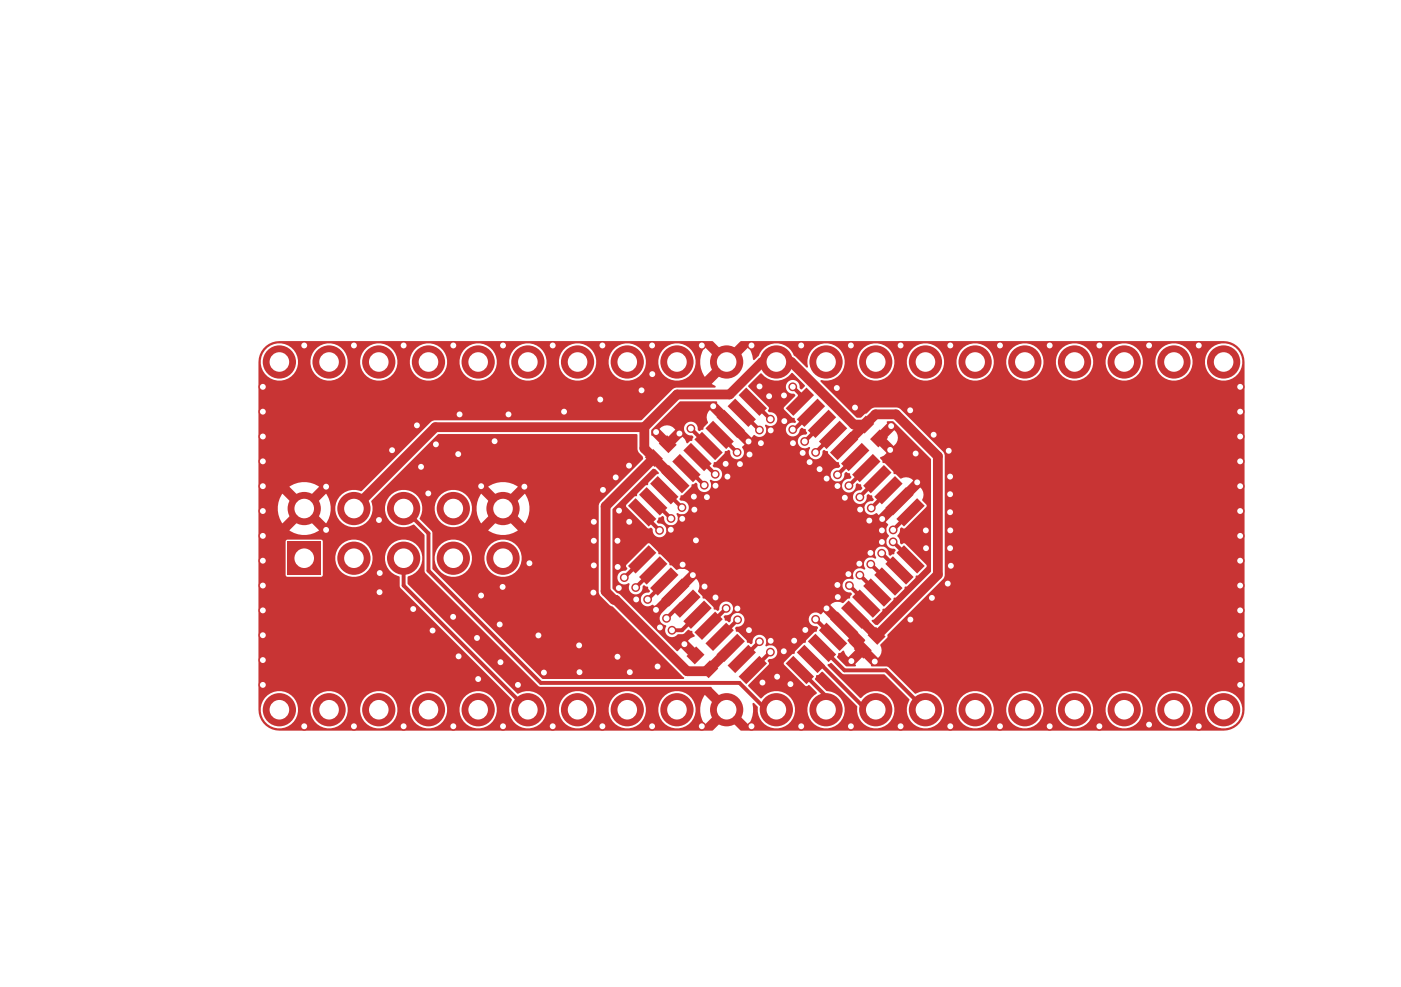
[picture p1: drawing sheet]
<svg xmlns="http://www.w3.org/2000/svg" width="210mm" height="148mm" viewBox="0 0 210 148" stroke-linecap="round" stroke-linejoin="round" font-family="sans-serif">
<g fill="#c83434">
<path d="M43.1 81.2h5v5h-5z"/>
<path d="M128.3 63.8l1.5-1.5 1.2 1.3-1.4 1.4z"/>
<path d="M130.4 65.9l1.5-1.5 1.2 1.2-1.4 1.5z"/>
<path d="M130.1 95.2l1.2-1.2 1.4 1.5-1.2 1.2z"/>
<path d="M128 97.3l1.2-1.2 1.5 1.4-1.3 1.3z"/>
<path d="M96.7 68.6l1.2-1.3 1.5 1.5-1.3 1.2z"/>
<path d="M98.7 66.5l1.3-1.2 1.4 1.4-1.2 1.3z"/>
<path d="M94.1 84.9l3.1-3.1 1.2 1.1-3.1 3.1z"/>
<path d="M98.9 83.4l1.1 1.2-3.1 3.1-1.1-1.2z"/>
<path d="M100.6 85.1l1.1 1.1-3.1 3.1-1.2-1.1z"/>
<path d="M102.2 86.7l1.2 1.2-3.2 3.1-1.1-1.2z"/>
<path d="M103.9 88.4l1.1 1.1-3.1 3.1-1.1-1.1z"/>
<path d="M102.4 93.2l3.1-3.1 1.2 1.1-3.1 3.1z"/>
<path d="M104.1 94.8l3.1-3.1 1.1 1.2-3.1 3.1z"/>
<path d="M105.7 96.5l3.2-3.1 1.1 1.1-3.1 3.1z"/>
<path d="M107.4 98.1l3.1-3.1 1.2 1.2-3.2 3.1z"/>
<path d="M109.1 99.8l3.1-3.1 1.1 1.1-3.1 3.1z"/>
<path d="M113.8 98.3l1.2 1.2-3.1 3.1-1.2-1.1z"/>
<path d="M117.8 99.5l1.1-1.2 3.1 3.2-1.1 1.1z"/>
<path d="M119.4 97.8l1.2-1.1 3.1 3.1-1.2 1.1z"/>
<path d="M121.1 96.2l1.1-1.2 3.1 3.1-1.1 1.2z"/>
<path d="M123.9 93.4l3.1 3.1-1.1 1.1-3.1-3.1z"/>
<path d="M124.4 92.9l1.2-1.2 3.1 3.1-1.2 1.2z"/>
<path d="M126.1 91.2l1.1-1.1 3.1 3.1-1.1 1.1z"/>
<path d="M127.7 89.5l1.2-1.1 3.1 3.1-1.2 1.1z"/>
<path d="M130.5 86.7l3.1 3.1-1.1 1.2-3.1-3.1z"/>
<path d="M131 86.2l1.2-1.1 3.1 3.1-1.1 1.1z"/>
<path d="M133.8 83.4l3.2 3.1-1.2 1.2-3.1-3.1z"/>
<path d="M134.4 82.9l1.1-1.1 3.1 3.1-1.1 1.1z"/>
<path d="M137.5 74.7l1.1 1.1-3.1 3.2-1.1-1.2z"/>
<path d="M132.7 76.2l3.1-3.2 1.2 1.2-3.2 3.1z"/>
<path d="M131 74.5l3.2-3.1 1.1 1.1-3.1 3.1z"/>
<path d="M129.4 72.8l3.1-3.1 1.1 1.2-3.1 3.1z"/>
<path d="M127.7 71.2l3.1-3.1 1.2 1.1-3.1 3.1z"/>
<path d="M126.1 69.5l3.1-3.1 1.1 1.2-3.1 3.1z"/>
<path d="M127.5 64.8l1.2 1.1-3.1 3.1-1.2-1.1z"/>
<path d="M125.9 63.1l1.1 1.1-3.1 3.1-1.1-1.1z"/>
<path d="M121.1 64.5l3.1-3.1 1.1 1.2-3.1 3.1z"/>
<path d="M119.4 62.9l3.1-3.1 1.2 1.1-3.1 3.1z"/>
<path d="M120.9 58.1l1.1 1.2-3.1 3.1-1.1-1.2z"/>
<path d="M110.7 59.3l1.2-1.2 3.1 3.1-1.2 1.2z"/>
<path d="M109.1 60.9l1.1-1.1 3.1 3.1-1.1 1.1z"/>
<path d="M108.5 61.4l3.2 3.1-1.2 1.2-3.1-3.1z"/>
<path d="M105.7 64.2l1.2-1.1 3.1 3.1-1.1 1.1z"/>
<path d="M105.2 64.8l3.1 3.1-1.1 1.1-3.1-3.1z"/>
<path d="M103.6 66.4l3.1 3.1-1.2 1.2-3.1-3.1z"/>
<path d="M100.8 69.2l1.1-1.1 3.1 3.1-1.1 1.1z"/>
<path d="M99.1 70.9l1.1-1.2 3.2 3.1-1.2 1.2z"/>
<path d="M98.6 71.4l3.1 3.1-1.1 1.1-3.2-3.1z"/>
<path d="M96.9 73l3.1 3.2-1.1 1.1-3.1-3.1z"/>
<path d="M95.3 74.7l3.1 3.1-1.2 1.2-3.1-3.2z"/>
<path d="M105 100.5l1.4-1.5 1.3 1.3-1.5 1.4z"/>
<path d="M102.9 98.4l1.5-1.5 1.2 1.3-1.5 1.4z"/>
<circle cx="45.6" cy="76.3" r="2.49"/>
<circle cx="53.1" cy="83.7" r="2.49"/>
<circle cx="53.1" cy="76.3" r="2.49"/>
<circle cx="60.5" cy="83.7" r="2.49"/>
<circle cx="60.5" cy="76.3" r="2.49"/>
<circle cx="68" cy="83.7" r="2.49"/>
<circle cx="68" cy="76.3" r="2.49"/>
<circle cx="75.4" cy="83.7" r="2.49"/>
<circle cx="75.4" cy="76.3" r="2.49"/>
<circle cx="183.4" cy="54.3" r="2.49"/>
<circle cx="176" cy="54.3" r="2.49"/>
<circle cx="168.5" cy="54.3" r="2.49"/>
<circle cx="161.1" cy="54.3" r="2.49"/>
<circle cx="153.6" cy="54.3" r="2.49"/>
<circle cx="146.2" cy="54.3" r="2.49"/>
<circle cx="138.7" cy="54.3" r="2.49"/>
<circle cx="131.3" cy="54.3" r="2.49"/>
<circle cx="123.8" cy="54.3" r="2.49"/>
<circle cx="116.4" cy="54.3" r="2.49"/>
<circle cx="108.9" cy="54.3" r="2.49"/>
<circle cx="101.5" cy="54.3" r="2.49"/>
<circle cx="94" cy="54.3" r="2.49"/>
<circle cx="86.6" cy="54.3" r="2.49"/>
<circle cx="79.1" cy="54.3" r="2.49"/>
<circle cx="71.7" cy="54.3" r="2.49"/>
<circle cx="64.2" cy="54.3" r="2.49"/>
<circle cx="56.8" cy="54.3" r="2.49"/>
<circle cx="49.3" cy="54.3" r="2.49"/>
<circle cx="41.9" cy="54.3" r="2.49"/>
<circle cx="41.9" cy="106.4" r="2.49"/>
<circle cx="49.3" cy="106.4" r="2.49"/>
<circle cx="56.8" cy="106.4" r="2.49"/>
<circle cx="64.2" cy="106.4" r="2.49"/>
<circle cx="71.7" cy="106.4" r="2.49"/>
<circle cx="79.1" cy="106.4" r="2.49"/>
<circle cx="86.6" cy="106.4" r="2.49"/>
<circle cx="94" cy="106.4" r="2.49"/>
<circle cx="101.5" cy="106.4" r="2.49"/>
<circle cx="108.9" cy="106.4" r="2.49"/>
<circle cx="116.4" cy="106.4" r="2.49"/>
<circle cx="123.8" cy="106.4" r="2.49"/>
<circle cx="131.3" cy="106.4" r="2.49"/>
<circle cx="138.7" cy="106.4" r="2.49"/>
<circle cx="146.2" cy="106.4" r="2.49"/>
<circle cx="153.6" cy="106.4" r="2.49"/>
<circle cx="161.1" cy="106.4" r="2.49"/>
<circle cx="168.5" cy="106.4" r="2.49"/>
<circle cx="176" cy="106.4" r="2.49"/>
<circle cx="183.4" cy="106.4" r="2.49"/>
<circle cx="128.9" cy="74.5" r=".66"/>
<circle cx="130.5" cy="82.9" r=".66"/>
<circle cx="115.3" cy="59.4" r=".66"/>
<circle cx="185.9" cy="76.6" r=".66"/>
<circle cx="132.2" cy="81.3" r=".66"/>
<circle cx="115.5" cy="96.1" r=".66"/>
<circle cx="139.7" cy="89.7" r=".66"/>
<circle cx="132.2" cy="79.5" r=".66"/>
<circle cx="142.4" cy="71.5" r=".66"/>
<circle cx="164.8" cy="108.9" r=".66"/>
<circle cx="105.2" cy="108.9" r=".66"/>
<circle cx="142.4" cy="51.8" r=".66"/>
<circle cx="136.5" cy="92.9" r=".66"/>
<circle cx="39.4" cy="99" r=".66"/>
<circle cx="92.6" cy="98.5" r=".66"/>
<circle cx="114.3" cy="102.4" r=".66"/>
<circle cx="135" cy="51.8" r=".66"/>
<circle cx="112.6" cy="108.9" r=".66"/>
<circle cx="68.7" cy="68.1" r=".66"/>
<circle cx="185.9" cy="58" r=".66"/>
<circle cx="120.3" cy="67.9" r=".66"/>
<circle cx="142.4" cy="82.2" r=".66"/>
<circle cx="120.1" cy="51.8" r=".66"/>
<circle cx="104.3" cy="81" r=".66"/>
<circle cx="75.4" cy="108.9" r=".66"/>
<circle cx="108.8" cy="69.6" r=".66"/>
<circle cx="39.4" cy="84.1" r=".66"/>
<circle cx="78.6" cy="73" r=".66"/>
<circle cx="39.4" cy="69.2" r=".66"/>
<circle cx="136.4" cy="61.5" r=".66"/>
<circle cx="157.3" cy="108.9" r=".66"/>
<circle cx="56.9" cy="85.9" r=".66"/>
<circle cx="74.9" cy="93.6" r=".66"/>
<circle cx="185.9" cy="87.8" r=".66"/>
<circle cx="104" cy="74.5" r=".66"/>
<circle cx="89" cy="78.2" r=".66"/>
<circle cx="102.6" cy="96.6" r=".66"/>
<circle cx="116.5" cy="101.5" r=".66"/>
<circle cx="127.6" cy="99.1" r=".66"/>
<circle cx="68" cy="108.9" r=".66"/>
<circle cx="53.1" cy="108.9" r=".66"/>
<circle cx="185.9" cy="80.4" r=".66"/>
<circle cx="138.8" cy="79.5" r=".66"/>
<circle cx="185.9" cy="72.9" r=".66"/>
<circle cx="185.9" cy="69.2" r=".66"/>
<circle cx="112.4" cy="68.2" r=".66"/>
<circle cx="109" cy="71.5" r=".66"/>
<circle cx="128.2" cy="61.1" r=".66"/>
<circle cx="185.9" cy="61.7" r=".66"/>
<circle cx="107.3" cy="72.8" r=".66"/>
<circle cx="81.5" cy="100.9" r=".66"/>
<circle cx="110.5" cy="91.3" r=".66"/>
<circle cx="103.9" cy="86.2" r=".66"/>
<circle cx="79.4" cy="84.5" r=".66"/>
<circle cx="97.8" cy="56.1" r=".66"/>
<circle cx="90.3" cy="108.9" r=".66"/>
<circle cx="102.3" cy="84.7" r=".66"/>
<circle cx="94.4" cy="100.8" r=".66"/>
<circle cx="125.4" cy="58.2" r=".66"/>
<circle cx="104.1" cy="76.4" r=".66"/>
<circle cx="179.7" cy="51.8" r=".66"/>
<circle cx="92.8" cy="76.6" r=".66"/>
<circle cx="90.4" cy="73.5" r=".66"/>
<circle cx="98.6" cy="99.9" r=".66"/>
<circle cx="117.5" cy="59.3" r=".66"/>
<circle cx="92.6" cy="81.1" r=".66"/>
<circle cx="77.6" cy="102.7" r=".66"/>
<circle cx="115.5" cy="64.5" r=".66"/>
<circle cx="127.5" cy="108.9" r=".66"/>
<circle cx="56.8" cy="78" r=".66"/>
<circle cx="117.6" cy="63.1" r=".66"/>
<circle cx="86.9" cy="100.8" r=".66"/>
<circle cx="142.4" cy="74.1" r=".66"/>
<circle cx="105.2" cy="51.8" r=".66"/>
<circle cx="122.9" cy="70.4" r=".66"/>
<circle cx="56.9" cy="88.8" r=".66"/>
<circle cx="185.9" cy="91.5" r=".66"/>
<circle cx="58.8" cy="67.5" r=".66"/>
<circle cx="126.6" cy="74.6" r=".66"/>
<circle cx="112.2" cy="66.2" r=".66"/>
<circle cx="64.8" cy="94.6" r=".66"/>
<circle cx="121.4" cy="69.3" r=".66"/>
<circle cx="164.8" cy="51.8" r=".66"/>
<circle cx="123.9" cy="91.2" r=".66"/>
<circle cx="157.3" cy="51.8" r=".66"/>
<circle cx="39.4" cy="102.7" r=".66"/>
<circle cx="128.8" cy="84.5" r=".66"/>
<circle cx="71.5" cy="95.7" r=".66"/>
<circle cx="113.9" cy="57.9" r=".66"/>
<circle cx="142.2" cy="67.6" r=".66"/>
<circle cx="172.2" cy="108.7" r=".66"/>
<circle cx="112.3" cy="94.5" r=".66"/>
<circle cx="119" cy="96.1" r=".66"/>
<circle cx="101.8" cy="65" r=".66"/>
<circle cx="185.9" cy="99" r=".66"/>
<circle cx="137.5" cy="72.3" r=".66"/>
<circle cx="97.8" cy="108.9" r=".66"/>
<circle cx="39.4" cy="65.5" r=".66"/>
<circle cx="39.4" cy="95.3" r=".66"/>
<circle cx="131.1" cy="99.2" r=".66"/>
<circle cx="142.4" cy="79.5" r=".66"/>
<circle cx="95.4" cy="89.9" r=".66"/>
<circle cx="61.9" cy="91.3" r=".66"/>
<circle cx="128.9" cy="76.4" r=".66"/>
<circle cx="185.9" cy="102.7" r=".66"/>
<circle cx="133.4" cy="67.5" r=".66"/>
<circle cx="94.3" cy="78.2" r=".66"/>
<circle cx="125.5" cy="72.9" r=".66"/>
<circle cx="110.9" cy="69.6" r=".66"/>
<circle cx="114.1" cy="66.5" r=".66"/>
<circle cx="98.9" cy="94.1" r=".66"/>
<circle cx="76.2" cy="62.1" r=".66"/>
<circle cx="68.9" cy="62.1" r=".66"/>
<circle cx="60.5" cy="51.8" r=".66"/>
<circle cx="120.1" cy="108.9" r=".66"/>
<circle cx="133.6" cy="63.9" r=".66"/>
<circle cx="138.8" cy="82.2" r=".66"/>
<circle cx="98.3" cy="64.8" r=".66"/>
<circle cx="106" cy="74.5" r=".66"/>
<circle cx="90.3" cy="51.8" r=".66"/>
<circle cx="74.1" cy="66.2" r=".66"/>
<circle cx="45.6" cy="108.9" r=".66"/>
<circle cx="39.4" cy="76.6" r=".66"/>
<circle cx="149.9" cy="108.9" r=".66"/>
<circle cx="96.2" cy="58.5" r=".66"/>
<circle cx="75.4" cy="51.8" r=".66"/>
<circle cx="142.4" cy="108.9" r=".66"/>
<circle cx="39.4" cy="61.7" r=".66"/>
<circle cx="179.7" cy="108.9" r=".66"/>
<circle cx="102.3" cy="77.8" r=".66"/>
<circle cx="92.3" cy="71.6" r=".66"/>
<circle cx="125.6" cy="89.5" r=".66"/>
<circle cx="142.5" cy="84.8" r=".66"/>
<circle cx="82.9" cy="51.8" r=".66"/>
<circle cx="39.4" cy="80.4" r=".66"/>
<circle cx="149.9" cy="51.8" r=".66"/>
<circle cx="82.9" cy="108.9" r=".66"/>
<circle cx="92.6" cy="85" r=".66"/>
<circle cx="39.4" cy="58" r=".66"/>
<circle cx="120.7" cy="94.5" r=".66"/>
<circle cx="53.1" cy="51.8" r=".66"/>
<circle cx="112.6" cy="51.8" r=".66"/>
<circle cx="71.7" cy="101.8" r=".66"/>
<circle cx="48.9" cy="79.5" r=".66"/>
<circle cx="142.1" cy="87.5" r=".66"/>
<circle cx="127.2" cy="86.1" r=".66"/>
<circle cx="65.3" cy="66.6" r=".66"/>
<circle cx="75.3" cy="88" r=".66"/>
<circle cx="98.3" cy="91.5" r=".66"/>
<circle cx="137.3" cy="68" r=".66"/>
<circle cx="72.1" cy="72.9" r=".66"/>
<circle cx="75" cy="99.3" r=".66"/>
<circle cx="89" cy="84.8" r=".66"/>
<circle cx="130.3" cy="78.1" r=".66"/>
<circle cx="97.8" cy="51.8" r=".66"/>
<circle cx="172.2" cy="51.8" r=".66"/>
<circle cx="185.9" cy="84.1" r=".66"/>
<circle cx="72.1" cy="89.3" r=".66"/>
<circle cx="132.2" cy="77.8" r=".66"/>
<circle cx="67.9" cy="92.5" r=".66"/>
<circle cx="39.4" cy="87.8" r=".66"/>
<circle cx="105.6" cy="88" r=".66"/>
<circle cx="64.2" cy="74" r=".66"/>
<circle cx="89" cy="88.9" r=".66"/>
<circle cx="140" cy="65.2" r=".66"/>
<circle cx="94.3" cy="69.8" r=".66"/>
<circle cx="92.8" cy="88.2" r=".66"/>
<circle cx="135" cy="108.9" r=".66"/>
<circle cx="185.9" cy="95.3" r=".66"/>
<circle cx="123.9" cy="71.8" r=".66"/>
<circle cx="80.7" cy="95.3" r=".66"/>
<circle cx="39.4" cy="72.9" r=".66"/>
<circle cx="86.8" cy="96.8" r=".66"/>
<circle cx="118.5" cy="102.6" r=".66"/>
<circle cx="118.9" cy="66.5" r=".66"/>
<circle cx="45.6" cy="51.8" r=".66"/>
<circle cx="125.5" cy="87.7" r=".66"/>
<circle cx="185.9" cy="65.5" r=".66"/>
<circle cx="106.9" cy="60.9" r=".66"/>
<circle cx="107.3" cy="89.6" r=".66"/>
<circle cx="127.5" cy="51.8" r=".66"/>
<circle cx="62.5" cy="63.8" r=".66"/>
<circle cx="90" cy="59.9" r=".66"/>
<circle cx="68.7" cy="98.4" r=".66"/>
<circle cx="142.4" cy="76.8" r=".66"/>
<circle cx="39.4" cy="91.5" r=".66"/>
<circle cx="100.6" cy="79.4" r=".66"/>
<circle cx="48.9" cy="73" r=".66"/>
<circle cx="60.5" cy="108.9" r=".66"/>
<circle cx="89" cy="81.1" r=".66"/>
<circle cx="117.5" cy="97.7" r=".66"/>
<circle cx="63.1" cy="70" r=".66"/>
<circle cx="68" cy="51.8" r=".66"/>
<circle cx="84.6" cy="61.7" r=".66"/>
<circle cx="118.8" cy="64.4" r=".66"/>
<circle cx="108.8" cy="91.2" r=".66"/>
<circle cx="93.6" cy="86.6" r=".66"/>
<circle cx="95.3" cy="88.1" r=".66"/>
<circle cx="97.1" cy="89.9" r=".66"/>
<circle cx="99.9" cy="92.7" r=".66"/>
<circle cx="100.7" cy="94.5" r=".66"/>
<circle cx="110.6" cy="92.9" r=".66"/>
<circle cx="113.8" cy="96.2" r=".66"/>
<circle cx="115.5" cy="97.8" r=".66"/>
<circle cx="122.3" cy="92.9" r=".66"/>
<circle cx="127.3" cy="87.8" r=".66"/>
<circle cx="128.9" cy="86.2" r=".66"/>
<circle cx="130.5" cy="84.6" r=".66"/>
<circle cx="132.2" cy="83" r=".66"/>
<circle cx="133.9" cy="81.3" r=".66"/>
<circle cx="133.9" cy="79.5" r=".66"/>
<circle cx="130.6" cy="76.2" r=".66"/>
<circle cx="127.3" cy="72.8" r=".66"/>
<circle cx="125.5" cy="71.2" r=".66"/>
<circle cx="122.3" cy="67.8" r=".66"/>
<circle cx="120.6" cy="66.2" r=".66"/>
<circle cx="118.8" cy="58" r=".66"/>
<circle cx="115.5" cy="62.8" r=".66"/>
<circle cx="113.8" cy="64.5" r=".66"/>
<circle cx="110.5" cy="67.8" r=".66"/>
<circle cx="103.6" cy="64.3" r=".66"/>
<circle cx="107.2" cy="71.1" r=".66"/>
<circle cx="105.6" cy="72.8" r=".66"/>
<circle cx="102.2" cy="76.1" r=".66"/>
<circle cx="100.6" cy="77.7" r=".66"/>
<circle cx="98.9" cy="79.5" r=".66"/>
</g>
<g fill="none" stroke="#c83434" stroke-width=".59">
<path d="M118.8 58l1.1 1.1v1.1M60.5 76.3l3.7 3.7v5.6l16.9 16.8h29.7l4.1 4M96.3 76.9l2.6 2.6M98 75.2l2.6 2.5M99.6 73.5l2.6 2.6M103 70.2l2.6 2.6M103.6 64.3l2.6 2.6M104.6 68.5l2.6 2.6M107.9 65.2l2.6 2.6M111.3 61.9l2.5 2.6M112.9 60.2l2.6 2.7M121.6 61.9l-2.6 2.5h-.2"/>
<path d="M123.2 63.6l-2.6 2.6M124.9 65.2l-2.6 2.6M128.2 68.5l-2.7 2.7M129.9 70.2l-2.6 2.6M131.5 71.9l-2.6 2.6M133.2 73.6l-2.6 2.6M136.5 76.9l-2.6 2.6M60.5 83.7v4.1l18.6 18.6M96.3 83.9l-2.7 2.7M97.9 85.5l-2.6 2.6M99.6 87.4l-2.5 2.5M102.9 90.5h-.8l-2.2 2.2"/>
<path d="M104.6 92.2l-2.4 2.3h-1.5M108.8 91.2l-2.6 2.6M110.6 92.9l-2.6 2.6M113.8 96.2l-2.5 2.6M115.5 97.8l-2.7 2.6M122.2 98.8l7.7 7.6M122.3 92.9l2.6 2.6M123.2 97.2l3.4 3.3h6.2l5.9 5.9M127 87.5l2.9 2.8M128.9 86.2l2.6 2.7M130.5 84.6l2.6 2.6M132.2 83l2.5 2.5"/>
<path d="M133.9 81.3l2.6 2.6M119.9 100.5l3.9 3.9"/>
</g>
<g fill="none" stroke="#c83434" stroke-width=".29">
<path d="M98.3 64.8l1.8 1.7M101.8 65l-1.5 1.6M106.9 60.9l2.6 2.6M109.6 63.6l2.6 2.6M131.8 65.8l1.6 1.7M133.6 63.9l-1.8 1.8M134.8 75.2l-2.6 2.6M137.5 72.3v.2l-2.7 2.7M39.4 80.4l-.1 .2M102.6 96.6l1.7 1.7M103.9 86.2h.1M103.9 86.2l-5.3 5.3h-.3"/>
<path d="M126.5 94.6l4.6 4.6M129.3 97.4l-1.7 1.7"/>
</g>
<path d="M96.6 64.1h-31.3l-12.2 12.2M96.6 64.1v3.1l4.6 4.7M98 68.7l-7.2 7.2v12.8l1.2 1.2h.3l10.7 10.8h3l3.5-3.5M126.5 66.8l4.7-4.7h3.1l6.3 6.3v17.8l-9.2 9.1-3.2-3.1M129.7 63.7h-1.7l-9.4-9.4h-4.4l-4.8 4.9h-7.9l-4.9 4.9" fill="none" stroke="#c83434" stroke-width="1.5"/>
<g fill="#c83434">
<path d="M39.5 52.3a3.2 3.2 0 0 1 2.5-1.2h64.8l1.7 1.8h-.1a1.41 1.41 0 0 0-.9 1l-1.8-1.9-.2 .2a3.9 3.9 0 0 0 .2 4.3l1.8-1.8 .1 .1a1.41 1.41 0 0 0 .9 .9l-1.8 1.9 .5 .3h.1l-.1 .2h-5.8l-.5 .2-4.8 4.7-31.2 .1-10.7 10.5a3.4 3.4 0 0 0-2.5 .2 2.81 2.81 0 0 0-1.1 3.7 2.81 2.81 0 0 0 3.7 1.3 2.81 2.81 0 0 0 1.3-3.7l10.1-10h29.8l.1 2.3 .2 .5 .5 .5 .1 .5-6.4 6.4-.3 .5v13l.3 .5 1.4 1.5 .5 .2 10.6 10.6v.1l-21.2 .1-16.4-16.4-.1-2h.4a2.8 2.8 0 0 0 2.8 3.1 2.8 2.8 0 0 0 2.7-3.1h1.9v.6a2.8 2.8 0 0 0 4.3 2.1 2.8 2.8 0 0 0 0-4.8 2.8 2.8 0 0 0-4.3 2.1h-1.9l-.1-.5a2.8 2.8 0 0 0-2.9-2 2.8 2.8 0 0 0-2.5 2.5h-.4v-3.5l-.1-.2-1.8-1.9 .3-.7 .1-1.1h1.9a2.8 2.8 0 0 0 2.8 3.1 2.8 2.8 0 0 0 2.7-3.2h.7v.7a3.8 3.8 0 0 0 .7 1.9l1.9-1.9v.2a1.41 1.41 0 0 0 1 .9l-1.8 1.8 .1 .1a3.9 3.9 0 0 0 4.3-.1l-1.8-1.8 .2-.1a1.41 1.41 0 0 0 .8-1l1.9 1.9 .1-.2a3.9 3.9 0 0 0-.1-4.3l-1.9 1.9v-.2a1.41 1.41 0 0 0-1-.9l1.8-1.8-.1-.1a3.9 3.9 0 0 0-4.3 .1l1.8 1.8-.2 .1a1.41 1.41 0 0 0-.8 1l-1.9-1.9-.4 .7-.3 1.2h-.7a2.8 2.8 0 0 0-2.8-2.4 2.8 2.8 0 0 0-2.7 2.5h-1.9l-.1-.6a2.81 2.81 0 0 0-3.8-1.7 2.81 2.81 0 0 0-1.4 3.9 2.81 2.81 0 0 0 4 1l1.6 1.7v5.4l.1 .2 17 17 .2 .1h25.6l2 2-.1 .1a1.41 1.41 0 0 0-.9 1l-1.8-1.9-.2 .2a3.9 3.9 0 0 0 .2 4.3l1.8-1.9 .1 .2a1.41 1.41 0 0 0 .9 .8l-1.7 1.8h-64.9a3.2 3.2 0 0 1-3.2-3.4h.4v.5a2.8 2.8 0 0 0 3.1 2.5 2.8 2.8 0 0 0 2.5-3h1.8v.5a2.8 2.8 0 0 0 3.1 2.5 2.8 2.8 0 0 0 2.5-3h1.9v.5a2.8 2.8 0 0 0 3.1 2.5 2.8 2.8 0 0 0 2.5-3h1.8v.5a2.8 2.8 0 0 0 3.1 2.5 2.8 2.8 0 0 0 2.5-3h1.9v.5a2.8 2.8 0 0 0 4.3 2.1 2.8 2.8 0 0 0 0-4.7 2.8 2.8 0 0 0-4.3 2.1h-1.9l-.1-.6a2.8 2.8 0 0 0-2.9-2 2.8 2.8 0 0 0-2.6 2.6h-1.8l-.1-.6a2.8 2.8 0 0 0-3-2 2.8 2.8 0 0 0-2.5 2.6h-1.9l-.1-.6a2.8 2.8 0 0 0-2.9-2 2.8 2.8 0 0 0-2.6 2.6h-1.8l-.1-.6a2.8 2.8 0 0 0-3-1.9 2.8 2.8 0 0 0-2.5 2.5h-.4v-25h4.1v5l.3 .3h5.1l.2-.3v-2.8h1.9a2.8 2.8 0 0 0 2.8 3.1 2.8 2.8 0 0 0 2.7-3.1h1.9v.6a2.89 2.89 0 0 0 2.2 2.5l.1 1.6 16.7 16.8a2.8 2.8 0 0 0 1.8 4.3 2.8 2.8 0 0 0 3.4-3h1.9v.5a2.8 2.8 0 0 0 3.1 2.5 2.8 2.8 0 0 0 2.5-3h1.8v.5a2.8 2.8 0 0 0 3.1 2.5 2.8 2.8 0 0 0 2.5-3h1.9v.5a2.8 2.8 0 0 0 4.3 2.1 2.8 2.8 0 0 0 0-4.7 2.8 2.8 0 0 0-4.3 2.1h-1.9l-.1-.6a2.8 2.8 0 0 0-2.9-2 2.8 2.8 0 0 0-2.6 2.6h-1.8l-.1-.6a2.8 2.8 0 0 0-3-2 2.8 2.8 0 0 0-2.5 2.6h-1.9l-.1-.6a2.84 2.84 0 0 0-4.2-1.6l-16.5-16.4v-1l.1-.2a2.8 2.8 0 0 0 1.1-4.8 2.8 2.8 0 0 0-4.6 1.8h-1.9l-.1-.5a2.8 2.8 0 0 0-2.9-2 2.8 2.8 0 0 0-2.5 2.5h-1.9v-2.2l-.3-.3h-5l-.3 .3h-4.1v-5.3h2.9a3.9 3.9 0 0 0 .7 2.6l1.9-1.9v.2a1.41 1.41 0 0 0 1 .9l-1.8 1.8 .1 .1a3.9 3.9 0 0 0 4.3-.1l-1.8-1.8 .2-.1a1.41 1.41 0 0 0 .8-1l1.9 1.9 .1-.2a3.9 3.9 0 0 0-.1-4.3l-1.9 1.9v-.2a1.41 1.41 0 0 0-1-.9l1.8-1.8-.1-.1a3.9 3.9 0 0 0-4.3 .1l1.8 1.8-.2 .1a1.41 1.41 0 0 0-.8 1l-1.9-1.9-.4 .7-.3 1.2h-2.9v-21.6l.1-.3h.3a2.8 2.8 0 0 0 2.8 3.1 2.8 2.8 0 0 0 2.8-3.1h1.8v.6a2.8 2.8 0 0 0 3.1 2.5 2.8 2.8 0 0 0 2.5-3.1h1.9v.6a2.8 2.8 0 0 0 3.1 2.5 2.8 2.8 0 0 0 2.5-3.1h1.8v.6a2.8 2.8 0 0 0 3.1 2.5 2.8 2.8 0 0 0 2.5-3.1h1.9v.6a2.8 2.8 0 0 0 3.1 2.5 2.8 2.8 0 0 0 2.5-3.1h1.8v.6a2.8 2.8 0 0 0 3.1 2.5 2.8 2.8 0 0 0 2.5-3.1h1.9v.6a2.8 2.8 0 0 0 3.1 2.5 2.8 2.8 0 0 0 2.5-3.1h1.8v.6a2.8 2.8 0 0 0 3.1 2.5 2.8 2.8 0 0 0 2.5-3.1h1.9v.6a2.8 2.8 0 0 0 4.3 2.1 2.8 2.8 0 0 0 0-4.8 2.8 2.8 0 0 0-4.3 2.1h-1.9l-.1-.5a2.8 2.8 0 0 0-2.9-2 2.8 2.8 0 0 0-2.6 2.5h-1.8l-.1-.5a2.8 2.8 0 0 0-3-2 2.8 2.8 0 0 0-2.5 2.5h-1.9l-.1-.5a2.8 2.8 0 0 0-2.9-2 2.8 2.8 0 0 0-2.6 2.5h-1.8l-.1-.5a2.8 2.8 0 0 0-3-2 2.8 2.8 0 0 0-2.5 2.5h-1.9l-.1-.5a2.8 2.8 0 0 0-2.9-2 2.8 2.8 0 0 0-2.6 2.5h-1.8l-.1-.5a2.8 2.8 0 0 0-3-2 2.8 2.8 0 0 0-2.5 2.5h-1.9l-.1-.5a2.8 2.8 0 0 0-2.9-2 2.8 2.8 0 0 0-2.6 2.5h-1.8l-.1-.5a2.8 2.8 0 0 0-3-2 2.8 2.8 0 0 0-2.5 2.5h-.3v-.3l.4-1z"/>
<path d="M97.8 64.3h1l1.3 1.3 1.1-1.2-.3-.3a1.45 1.45 0 0 0-2.1 .2h-1l4.1-4.1h5.5l.1 .1v.1l5.1 5.2 .4-.4a1.08 1.08 0 0 0 1.4 .2 1.08 1.08 0 0 0 .4-1.4l-.1-.2 .1-.1a1.06 1.06 0 0 0 1.7-.7 1.06 1.06 0 0 0-1.3-1.2l-.1-.2 .2-.4-.1-.2-3.1-3.1 1.9-1.9h.2a2.84 2.84 0 0 0 4.5-.1l1.9 1.9v.2l-.4 .4h-.2l-.1-.3a1.04 1.04 0 0 0-1-1.1 1.04 1.04 0 0 0-1.1 1.1 1.04 1.04 0 0 0 1.2 .9l.2 .2v.2l-1.7 1.6v.2l1.2 1.4 .4 .1 .2 .5-.2 .2a1.04 1.04 0 0 0-1.3 .9 1.04 1.04 0 0 0 1 1.2 1.04 1.04 0 0 0 1.1-1.1l.3-.3 .5 .2 .3 .6-.2 .3a1.05 1.05 0 0 0-1.1 1.3 1.05 1.05 0 0 0 1.6 .5l.1 .2a1.06 1.06 0 0 0 .7 1.7 1.06 1.06 0 0 0 1.2-1.3l.2-.1 .6 .2 .1 .3 1.2 1.2 .3 .1 .3 .6-.2 .2a1.06 1.06 0 0 0-1.3 1 1.06 1.06 0 0 0 1.1 1.1 1.06 1.06 0 0 0 1-1.2l.2-.2 .3 .1a.34 .34 0 0 1 .4 .5l.1 .2-.1 .2a1.07 1.07 0 0 0-1.3 .9 1.07 1.07 0 0 0 1.1 1.2 1.07 1.07 0 0 0 1-1.3l.2-.1 .3 .1a.34 .34 0 0 1 .4 .4l.1 .2a.44 .44 0 0 1-.5 .3 1.05 1.05 0 0 0-.9 1.3 1.05 1.05 0 0 0 1.3 .8 1.05 1.05 0 0 0 .7-1.4l.3-.1 .5 .2 .3 .6-.3 .3a1.05 1.05 0 0 0-1.1 1.3 1.05 1.05 0 0 0 1.8 .4l.3 .3 5.2-5.1a1.53 1.53 0 0 0-1.9-.3l-.8-.7a.3 .3 0 0 1-.3-.4l-1.3-1.2a.34 .34 0 0 1-.4-.5l-.2-.2v-.2l.5-.3 .4-.4-1.5-1.5v-.2l.4-.5h1l1.1 1.2a1.49 1.49 0 0 0 .1-2.4l-1.2 1.2h-1l-.5-.5 1.7-1.7v-.3h.9l5.7 5.7v16.8l-8 8h-.4l-.5-.5v-.2l.3-.1 1.3-1.4a.3 .3 0 0 1 .4-.3l1.2-1.2a.34 .34 0 0 1 .4-.4l1.3-1.3a.34 .34 0 0 1 .4-.4l1.2-1.3a.34 .34 0 0 1 .5-.4l1.1-1.1 .1-.3-3.2-3.3a.37 .37 0 0 0-.5 .1l-.2-.1-.2-.6-.3-.5a1.49 1.49 0 0 0 .5-1.2l.2-.1 .3 .2 .2-.1 3.1-3.2 .1-.3-.6-.6-.1-.2a1.43 1.43 0 0 0-.3-1.8l-5.1 5.2 .3 .3v.2a1.11 1.11 0 0 0 .2 1.6 1.11 1.11 0 0 0-.4 1.3 1.11 1.11 0 0 0 1.2 .6l.2 .2-.2 .4a.3 .3 0 0 1-.4 .3l-.3 .1-.2-.1a1.08 1.08 0 0 0-1.3-1.2 1.08 1.08 0 0 0-.6 1.7l-.1 .1a1.07 1.07 0 0 0-1.4 .1 1.07 1.07 0 0 0-.1 1.4l-.2 .1a1.06 1.06 0 0 0-1.3 .1 1.06 1.06 0 0 0-.2 1.3l-.2 .1a1.06 1.06 0 0 0-1.5 .8 1.06 1.06 0 0 0 1.3 1.2l.1 .2-.2 .3-.1 .3-.4 .1-.7 .6a1.48 1.48 0 0 0-1.8 .3l5.2 5.2v.2l-.3 .3 2.2 2.3 .2-.2a1.59 1.59 0 0 0 .1-1.8l1.1-1.1v-.4l8.5-8.6 .1-18.3-.2-.5-6.5-6.5-.5-.2h-3.3l-.5 .2-1.5 1.3h-.6l-5.5-5.4v-.2a2.89 2.89 0 0 0 3.6-3h1.9v.6a2.8 2.8 0 0 0 3 2.5 2.8 2.8 0 0 0 2.6-3.1h1.8v.6a2.8 2.8 0 0 0 3.1 2.5 2.8 2.8 0 0 0 2.5-3.1h1.9v.6a2.8 2.8 0 0 0 3 2.5 2.8 2.8 0 0 0 2.6-3.1h1.8v.6a2.8 2.8 0 0 0 3.1 2.5 2.8 2.8 0 0 0 2.5-3.1h1.9v.6a2.8 2.8 0 0 0 3 2.5 2.8 2.8 0 0 0 2.6-3.1h1.8v.6a2.8 2.8 0 0 0 3.1 2.5 2.8 2.8 0 0 0 2.5-3.1h1.9v.6a2.8 2.8 0 0 0 3 2.5 2.8 2.8 0 0 0 2.6-3.1h1.8v.6a2.8 2.8 0 0 0 4.3 2.1 2.8 2.8 0 0 0 0-4.8 2.8 2.8 0 0 0-4.3 2.1h-1.8l-.1-.5a2.8 2.8 0 0 0-3-2 2.8 2.8 0 0 0-2.5 2.5h-1.9l-.1-.5a2.8 2.8 0 0 0-3-2 2.8 2.8 0 0 0-2.5 2.5h-1.8l-.1-.5a2.8 2.8 0 0 0-3-2 2.8 2.8 0 0 0-2.5 2.5h-1.9l-.1-.5a2.8 2.8 0 0 0-3-2 2.8 2.8 0 0 0-2.5 2.5h-1.8l-.1-.5a2.8 2.8 0 0 0-3-2 2.8 2.8 0 0 0-2.5 2.5h-1.9l-.1-.5a2.8 2.8 0 0 0-3-2 2.8 2.8 0 0 0-2.5 2.5h-1.8l-.1-.5a2.8 2.8 0 0 0-3-2 2.8 2.8 0 0 0-2.5 2.5h-1.9l-.1-.5a2.82 2.82 0 0 0-3.5-1.9 2.82 2.82 0 0 0-1.9 3.5h-.2l-1.9-1.8a2.81 2.81 0 0 0-2.7-1.8 2.81 2.81 0 0 0-2.6 1.9l-.6 .6h-.2l-.3-1.2-.4-.8-1.9 1.9a1.38 1.38 0 0 0-1-1l1.8-1.8h72.3a3.1 3.1 0 0 1 3.2 3.2v52.1a3.1 3.1 0 0 1-3.2 3.2h-72.3l-1.8-1.8h.2a1.41 1.41 0 0 0 .8-1l1.9 1.9 .1-.2a4.4 4.4 0 0 0 .5-3l.2-.1 .6 .6a2.81 2.81 0 0 0 2.5 3.3 2.81 2.81 0 0 0 3-2.8 2.81 2.81 0 0 0-3-2.9 2.99 2.99 0 0 0-2 1.1l-2-1.9 3.1-3.1 .1-.2h2.2v.2l3.2 3.1 .2 .1 .4-.1 1.1 1v.2a2.8 2.8 0 0 0-.4 4.6 2.8 2.8 0 0 0 4.4-1.1 2.8 2.8 0 0 0-2.4-3.9l-1.8-1.7 .1-.3a.34 .34 0 0 1 .4-.4l.4-.4h.2l5.2 5.1a2.81 2.81 0 0 0 2.4 3.3 2.81 2.81 0 0 0 3.1-2.7 2.81 2.81 0 0 0-3-2.9 3.1 3.1 0 0 0-2 1.1l-4.9-4.9v-.2l.6-.2 1.6 1.6 .2 .1 6.1 .1 3.7 3.6v.2a2.8 2.8 0 0 0 1.8 4.2 2.8 2.8 0 0 0 3.4-3h1.9v.5a2.8 2.8 0 0 0 3 2.5 2.8 2.8 0 0 0 2.6-3h1.8v.5a2.8 2.8 0 0 0 3.1 2.5 2.8 2.8 0 0 0 2.5-3h1.9v.5a2.8 2.8 0 0 0 3 2.5 2.8 2.8 0 0 0 2.6-3h1.8v.5a2.8 2.8 0 0 0 3.1 2.5 2.8 2.8 0 0 0 2.5-3h1.9v.5a2.8 2.8 0 0 0 3 2.5 2.8 2.8 0 0 0 2.6-3h1.8v.5a2.79 2.79 0 0 0 4.3 2.1 2.79 2.79 0 0 0 0-4.7 2.79 2.79 0 0 0-4.3 2.1h-1.8l-.1-.6a2.8 2.8 0 0 0-3-2 2.8 2.8 0 0 0-2.5 2.6h-1.9l-.1-.6a2.8 2.8 0 0 0-3-1.9 2.8 2.8 0 0 0-2.5 2.5h-1.8l-.1-.6a2.8 2.8 0 0 0-3-2 2.8 2.8 0 0 0-2.5 2.6h-1.9l-.1-.6a2.8 2.8 0 0 0-3-2 2.8 2.8 0 0 0-2.5 2.6h-1.8l-.1-.6a2.8 2.8 0 0 0-3-2 2.8 2.8 0 0 0-2.5 2.6h-1.9l-.1-.6a2.84 2.84 0 0 0-4.2-1.6l-4.1-4-.2-.1h-2.2l-1.4-1.4-1.1 1.1 .1 .3h-1.4l-1.4-1.3 .1-.4a.24 .24 0 0 1 .1-.3 .24 .24 0 0 1 .3 0l.3-.3h.2l.2 .5 .4 .5 1.2-1.2-1.2-1.3v-.2l.2-.2-3.9-3.9-.4 .3a1.06 1.06 0 0 0-1.8 .5 1.06 1.06 0 0 0 1.3 1.3l.1 .2-.1 .4a.3 .3 0 0 1-.5 .3l-1.2 1.3a.34 .34 0 0 1-.4 .4l-1.2 1.1-.1 .4-.4 .1-1.2 1.4h-2.2l-.2-.4 .1-.2a1.07 1.07 0 0 0 1.3-1.3 1.07 1.07 0 0 0-1.7-.7l-.1-.1a1.06 1.06 0 0 0-.7-1.6 1.06 1.06 0 0 0-1.2 1.3l-.2 .1-.3-.2a.27 .27 0 0 1-.3 0 .27 .27 0 0 1-.1-.3l-1.2-1.3-.2-.1a.42 .42 0 0 1-.3-.3 .42 .42 0 0 1 .2-.4 1.06 1.06 0 0 0 1.2-1.1 1.06 1.06 0 0 0-1.2-1 1.06 1.06 0 0 0-.9 1.3l-.2 .1-.4-.2a.3 .3 0 0 1-.3-.4l-.1-.2 .1-.2a1.05 1.05 0 0 0 1.3-.8 1.05 1.05 0 0 0-.8-1.2 1.05 1.05 0 0 0-1.3 .8v.4l-.2 .1-.6-.2-.1-.4-1.4-1.2a.3 .3 0 0 1-.3-.5l-.5-.5-.1-.2a1.43 1.43 0 0 0-.3-1.8l-5.1 5.2a1.11 1.11 0 0 0 .7 1.8 1.1 1.1 0 0 0-.1 1.2 1.1 1.1 0 0 0 1.1 .5l.8-.4a1.42 1.42 0 0 0 1.5-.7l.5 .2 .1 .3 .3 .5-.5 .3-.5 .4 1.6 1.7-1 .9-1.6-1.6-.5 .6-.2-.1-8.5-8.5-.5-.2-.6-.6v-1.8h.8a1.08 1.08 0 0 0 .5 1 1.08 1.08 0 0 0 1.2-.1l.1 .2a1.06 1.06 0 0 0 .8 1.5 1.06 1.06 0 0 0 1.2-1.2l.1-.2 .3 .2a.34 .34 0 0 1 .4 .5l.2 .2-.1 .2a1.07 1.07 0 0 0-1.2 1.3 1.07 1.07 0 0 0 1.7 .6l.3 .2 5.2-5.2a1.53 1.53 0 0 0-1.9-.2l-.8-.7a.3 .3 0 0 1-.3-.4l-1.2-1.2-.4-.1-.1-.4-1.4-1.2h-.1l-3.2 3.2v.3l.1 .3a.48 .48 0 0 1-.6 .3l-.5 .2-.3 .7h-.8v-10.1l6-6.1h.4l.5 .5v.2l-.3 .2-1.2 1.1-.1 .4-.4 .1-1.2 1.3a.34 .34 0 0 1-.4 .4l-1.2 1.2v.3l3.2 3.2 .1 .1 .4-.2 .2 .3a1.05 1.05 0 0 0 1.1 1.1 1.05 1.05 0 0 0 1-1.2 1.05 1.05 0 0 0-1.3-.8l-.2-.3 .3-.3a.33 .33 0 0 1 .4-.4l.2-.1 .2 .1a1.08 1.08 0 0 0 1.3 1.3 1.08 1.08 0 0 0 .6-1.8l.2-.1a1.06 1.06 0 0 0 1.6-.6 1.06 1.06 0 0 0-1.2-1.3l-.2-.2 .2-.5 .4-.1 1.2-1.2a.35 .35 0 0 1 .5-.5l.2-.1 .2 .1a1.07 1.07 0 0 0 1.3 1.3 1.07 1.07 0 0 0 .6-1.8l.2-.1a1.06 1.06 0 0 0 1.6-.6 1.06 1.06 0 0 0-1.2-1.3l-.2-.2 .2-.3a.3 .3 0 0 1 .4-.3l1.2-1.2a.34 .34 0 0 1 .4-.4l.2-.1 .2 .1a1.07 1.07 0 0 0 1.4 1.2 1.07 1.07 0 0 0 .4-1.7l.4-.4-5.2-5.2-.1 .1a1.59 1.59 0 0 0-.2 1.8l-.6 .6-.1 .4-.6 .3-.2-.2a1.07 1.07 0 0 0-.9-1.3 1.07 1.07 0 0 0-1.2 1.2 1.07 1.07 0 0 0 1.3 .9l.2 .2-.2 .6h-.3l-.5 .4-.3-.6-.4-.4-1.6 1.5h-.2l-.4-.4-.5 .5-1.9-1.8-.1-.8z"/>
</g>
<g fill="#fff">
<circle cx="128.9" cy="74.5" r=".44"/>
<circle cx="130.5" cy="82.9" r=".44"/>
<circle cx="115.3" cy="59.4" r=".44"/>
<circle cx="185.9" cy="76.6" r=".44"/>
<circle cx="132.2" cy="81.3" r=".44"/>
<circle cx="115.5" cy="96.1" r=".44"/>
<circle cx="139.7" cy="89.7" r=".44"/>
<circle cx="132.2" cy="79.5" r=".44"/>
<circle cx="142.4" cy="71.5" r=".44"/>
<circle cx="164.8" cy="108.9" r=".44"/>
<circle cx="105.2" cy="108.9" r=".44"/>
<circle cx="142.4" cy="51.8" r=".44"/>
<circle cx="136.5" cy="92.9" r=".44"/>
<circle cx="39.4" cy="99" r=".44"/>
<circle cx="92.6" cy="98.5" r=".44"/>
<circle cx="114.3" cy="102.4" r=".44"/>
<circle cx="135" cy="51.8" r=".44"/>
<circle cx="112.6" cy="108.9" r=".44"/>
<circle cx="68.7" cy="68.1" r=".44"/>
<circle cx="185.9" cy="58" r=".44"/>
<circle cx="120.3" cy="67.9" r=".44"/>
<circle cx="142.4" cy="82.2" r=".44"/>
<circle cx="120.1" cy="51.8" r=".44"/>
<circle cx="104.3" cy="81" r=".44"/>
<circle cx="75.4" cy="108.9" r=".44"/>
<circle cx="108.8" cy="69.6" r=".44"/>
<circle cx="39.4" cy="84.1" r=".44"/>
<circle cx="78.6" cy="73" r=".44"/>
<circle cx="39.4" cy="69.2" r=".44"/>
<circle cx="136.4" cy="61.5" r=".44"/>
<circle cx="157.3" cy="108.9" r=".44"/>
<circle cx="56.9" cy="85.9" r=".44"/>
<circle cx="74.9" cy="93.6" r=".44"/>
<circle cx="185.9" cy="87.8" r=".44"/>
<circle cx="104" cy="74.5" r=".44"/>
<circle cx="89" cy="78.2" r=".44"/>
<circle cx="102.6" cy="96.6" r=".44"/>
<circle cx="116.5" cy="101.5" r=".44"/>
<circle cx="127.6" cy="99.1" r=".44"/>
<circle cx="68" cy="108.9" r=".44"/>
<circle cx="53.1" cy="108.9" r=".44"/>
<circle cx="185.9" cy="80.4" r=".44"/>
<circle cx="138.8" cy="79.5" r=".44"/>
<circle cx="185.9" cy="72.9" r=".44"/>
<circle cx="185.9" cy="69.2" r=".44"/>
<circle cx="112.4" cy="68.2" r=".44"/>
<circle cx="109" cy="71.5" r=".44"/>
<circle cx="128.2" cy="61.1" r=".44"/>
<circle cx="185.9" cy="61.7" r=".44"/>
<circle cx="107.3" cy="72.8" r=".44"/>
<circle cx="81.5" cy="100.9" r=".44"/>
<circle cx="110.5" cy="91.3" r=".44"/>
<circle cx="103.9" cy="86.2" r=".44"/>
<circle cx="79.4" cy="84.5" r=".44"/>
<circle cx="97.8" cy="56.1" r=".44"/>
<circle cx="90.3" cy="108.9" r=".44"/>
<circle cx="102.3" cy="84.7" r=".44"/>
<circle cx="94.4" cy="100.8" r=".44"/>
<circle cx="125.4" cy="58.2" r=".44"/>
<circle cx="104.1" cy="76.4" r=".44"/>
<circle cx="179.7" cy="51.8" r=".44"/>
<circle cx="92.8" cy="76.6" r=".44"/>
<circle cx="90.4" cy="73.5" r=".44"/>
<circle cx="98.6" cy="99.9" r=".44"/>
<circle cx="117.5" cy="59.3" r=".44"/>
<circle cx="92.6" cy="81.1" r=".44"/>
<circle cx="77.6" cy="102.7" r=".44"/>
<circle cx="115.5" cy="64.5" r=".44"/>
<circle cx="127.5" cy="108.9" r=".44"/>
<circle cx="56.8" cy="78" r=".44"/>
<circle cx="117.6" cy="63.1" r=".44"/>
<circle cx="86.9" cy="100.8" r=".44"/>
<circle cx="142.4" cy="74.1" r=".44"/>
<circle cx="105.2" cy="51.8" r=".44"/>
<circle cx="122.9" cy="70.4" r=".44"/>
<circle cx="56.9" cy="88.8" r=".44"/>
<circle cx="185.9" cy="91.5" r=".44"/>
<circle cx="58.8" cy="67.5" r=".44"/>
<circle cx="126.6" cy="74.6" r=".44"/>
<circle cx="112.2" cy="66.2" r=".44"/>
<circle cx="64.8" cy="94.6" r=".44"/>
<circle cx="121.4" cy="69.3" r=".44"/>
<circle cx="164.8" cy="51.8" r=".44"/>
<circle cx="123.9" cy="91.2" r=".44"/>
<circle cx="157.3" cy="51.8" r=".44"/>
<circle cx="39.4" cy="102.7" r=".44"/>
<circle cx="128.8" cy="84.5" r=".44"/>
<circle cx="71.5" cy="95.7" r=".44"/>
<circle cx="113.9" cy="57.9" r=".44"/>
<circle cx="142.2" cy="67.6" r=".44"/>
<circle cx="172.2" cy="108.7" r=".44"/>
<circle cx="112.3" cy="94.5" r=".44"/>
<circle cx="119" cy="96.1" r=".44"/>
<circle cx="101.8" cy="65" r=".44"/>
<circle cx="185.9" cy="99" r=".44"/>
<circle cx="137.5" cy="72.3" r=".44"/>
<circle cx="97.8" cy="108.9" r=".44"/>
<circle cx="39.4" cy="65.5" r=".44"/>
<circle cx="39.4" cy="95.3" r=".44"/>
<circle cx="131.1" cy="99.2" r=".44"/>
<circle cx="142.4" cy="79.5" r=".44"/>
<circle cx="95.4" cy="89.9" r=".44"/>
<circle cx="61.9" cy="91.3" r=".44"/>
<circle cx="128.9" cy="76.4" r=".44"/>
<circle cx="185.9" cy="102.7" r=".44"/>
<circle cx="133.4" cy="67.5" r=".44"/>
<circle cx="94.3" cy="78.2" r=".44"/>
<circle cx="125.5" cy="72.9" r=".44"/>
<circle cx="110.9" cy="69.6" r=".44"/>
<circle cx="114.1" cy="66.5" r=".44"/>
<circle cx="98.9" cy="94.1" r=".44"/>
<circle cx="76.2" cy="62.1" r=".44"/>
<circle cx="68.9" cy="62.1" r=".44"/>
<circle cx="60.5" cy="51.8" r=".44"/>
<circle cx="120.1" cy="108.9" r=".44"/>
<circle cx="133.6" cy="63.9" r=".44"/>
<circle cx="138.8" cy="82.2" r=".44"/>
<circle cx="98.3" cy="64.8" r=".44"/>
<circle cx="106" cy="74.5" r=".44"/>
<circle cx="90.3" cy="51.8" r=".44"/>
<circle cx="74.1" cy="66.2" r=".44"/>
<circle cx="45.6" cy="108.9" r=".44"/>
<circle cx="39.4" cy="76.6" r=".44"/>
<circle cx="149.9" cy="108.9" r=".44"/>
<circle cx="96.2" cy="58.5" r=".44"/>
<circle cx="75.4" cy="51.8" r=".44"/>
<circle cx="142.4" cy="108.9" r=".44"/>
<circle cx="39.4" cy="61.7" r=".44"/>
<circle cx="179.7" cy="108.9" r=".44"/>
<circle cx="102.3" cy="77.8" r=".44"/>
<circle cx="92.3" cy="71.6" r=".44"/>
<circle cx="125.6" cy="89.5" r=".44"/>
<circle cx="142.5" cy="84.8" r=".44"/>
<circle cx="82.9" cy="51.8" r=".44"/>
<circle cx="39.4" cy="80.4" r=".44"/>
<circle cx="149.9" cy="51.8" r=".44"/>
<circle cx="82.9" cy="108.9" r=".44"/>
<circle cx="92.6" cy="85" r=".44"/>
<circle cx="39.4" cy="58" r=".44"/>
<circle cx="120.7" cy="94.5" r=".44"/>
<circle cx="53.1" cy="51.8" r=".44"/>
<circle cx="112.6" cy="51.8" r=".44"/>
<circle cx="71.7" cy="101.8" r=".44"/>
<circle cx="48.9" cy="79.5" r=".44"/>
<circle cx="142.1" cy="87.5" r=".44"/>
<circle cx="127.2" cy="86.1" r=".44"/>
<circle cx="65.3" cy="66.6" r=".44"/>
<circle cx="75.3" cy="88" r=".44"/>
<circle cx="98.3" cy="91.5" r=".44"/>
<circle cx="137.3" cy="68" r=".44"/>
<circle cx="72.1" cy="72.9" r=".44"/>
<circle cx="75" cy="99.3" r=".44"/>
<circle cx="89" cy="84.8" r=".44"/>
<circle cx="130.3" cy="78.1" r=".44"/>
<circle cx="97.8" cy="51.8" r=".44"/>
<circle cx="172.2" cy="51.8" r=".44"/>
<circle cx="185.9" cy="84.1" r=".44"/>
<circle cx="72.1" cy="89.3" r=".44"/>
<circle cx="132.2" cy="77.8" r=".44"/>
<circle cx="67.9" cy="92.5" r=".44"/>
<circle cx="39.4" cy="87.8" r=".44"/>
<circle cx="105.6" cy="88" r=".44"/>
<circle cx="64.2" cy="74" r=".44"/>
<circle cx="89" cy="88.9" r=".44"/>
<circle cx="140" cy="65.2" r=".44"/>
<circle cx="94.3" cy="69.8" r=".44"/>
<circle cx="92.8" cy="88.2" r=".44"/>
<circle cx="135" cy="108.9" r=".44"/>
<circle cx="185.9" cy="95.3" r=".44"/>
<circle cx="123.9" cy="71.8" r=".44"/>
<circle cx="80.7" cy="95.3" r=".44"/>
<circle cx="39.4" cy="72.9" r=".44"/>
<circle cx="86.8" cy="96.8" r=".44"/>
<circle cx="118.5" cy="102.6" r=".44"/>
<circle cx="118.9" cy="66.5" r=".44"/>
<circle cx="45.6" cy="51.8" r=".44"/>
<circle cx="125.5" cy="87.7" r=".44"/>
<circle cx="185.9" cy="65.5" r=".44"/>
<circle cx="106.9" cy="60.9" r=".44"/>
<circle cx="107.3" cy="89.6" r=".44"/>
<circle cx="127.5" cy="51.8" r=".44"/>
<circle cx="62.5" cy="63.8" r=".44"/>
<circle cx="90" cy="59.9" r=".44"/>
<circle cx="68.7" cy="98.4" r=".44"/>
<circle cx="142.4" cy="76.8" r=".44"/>
<circle cx="39.4" cy="91.5" r=".44"/>
<circle cx="100.6" cy="79.4" r=".44"/>
<circle cx="48.9" cy="73" r=".44"/>
<circle cx="60.5" cy="108.9" r=".44"/>
<circle cx="89" cy="81.1" r=".44"/>
<circle cx="117.5" cy="97.7" r=".44"/>
<circle cx="63.1" cy="70" r=".44"/>
<circle cx="68" cy="51.8" r=".44"/>
<circle cx="84.6" cy="61.7" r=".44"/>
<circle cx="118.8" cy="64.4" r=".44"/>
<circle cx="108.8" cy="91.2" r=".44"/>
<circle cx="93.6" cy="86.6" r=".44"/>
<circle cx="95.3" cy="88.1" r=".44"/>
<circle cx="97.1" cy="89.9" r=".44"/>
<circle cx="99.9" cy="92.7" r=".44"/>
<circle cx="100.7" cy="94.5" r=".44"/>
<circle cx="110.6" cy="92.9" r=".44"/>
<circle cx="113.8" cy="96.2" r=".44"/>
<circle cx="115.5" cy="97.8" r=".44"/>
<circle cx="122.3" cy="92.9" r=".44"/>
<circle cx="127.3" cy="87.8" r=".44"/>
<circle cx="128.9" cy="86.2" r=".44"/>
<circle cx="130.5" cy="84.6" r=".44"/>
<circle cx="132.2" cy="83" r=".44"/>
<circle cx="133.9" cy="81.3" r=".44"/>
<circle cx="133.9" cy="79.5" r=".44"/>
<circle cx="130.6" cy="76.2" r=".44"/>
<circle cx="127.3" cy="72.8" r=".44"/>
<circle cx="125.5" cy="71.2" r=".44"/>
<circle cx="122.3" cy="67.8" r=".44"/>
<circle cx="120.6" cy="66.2" r=".44"/>
<circle cx="118.8" cy="58" r=".44"/>
<circle cx="115.5" cy="62.9" r=".44"/>
<circle cx="113.8" cy="64.5" r=".44"/>
<circle cx="110.5" cy="67.8" r=".44"/>
<circle cx="103.6" cy="64.3" r=".44"/>
<circle cx="107.2" cy="71.1" r=".44"/>
<circle cx="105.6" cy="72.8" r=".44"/>
<circle cx="102.2" cy="76.1" r=".44"/>
<circle cx="100.6" cy="77.7" r=".44"/>
<circle cx="98.9" cy="79.5" r=".44"/>
<circle cx="45.6" cy="83.7" r="1.47"/>
<circle cx="45.6" cy="76.3" r="1.47"/>
<circle cx="53.1" cy="83.7" r="1.47"/>
<circle cx="53.1" cy="76.3" r="1.47"/>
<circle cx="60.5" cy="83.7" r="1.47"/>
<circle cx="60.5" cy="76.3" r="1.47"/>
<circle cx="68" cy="83.7" r="1.47"/>
<circle cx="68" cy="76.3" r="1.47"/>
<circle cx="75.4" cy="83.7" r="1.47"/>
<circle cx="75.4" cy="76.3" r="1.47"/>
<circle cx="183.4" cy="54.3" r="1.47"/>
<circle cx="176" cy="54.3" r="1.47"/>
<circle cx="168.5" cy="54.3" r="1.47"/>
<circle cx="161.1" cy="54.3" r="1.47"/>
<circle cx="153.6" cy="54.3" r="1.47"/>
<circle cx="146.2" cy="54.3" r="1.47"/>
<circle cx="138.7" cy="54.3" r="1.47"/>
<circle cx="131.3" cy="54.3" r="1.47"/>
<circle cx="123.8" cy="54.3" r="1.47"/>
<circle cx="116.4" cy="54.3" r="1.47"/>
<circle cx="108.9" cy="54.3" r="1.47"/>
<circle cx="101.5" cy="54.3" r="1.47"/>
<circle cx="94" cy="54.3" r="1.47"/>
<circle cx="86.6" cy="54.3" r="1.47"/>
<circle cx="79.1" cy="54.3" r="1.47"/>
<circle cx="71.7" cy="54.3" r="1.47"/>
<circle cx="64.2" cy="54.3" r="1.47"/>
<circle cx="56.8" cy="54.3" r="1.47"/>
<circle cx="49.3" cy="54.3" r="1.47"/>
<circle cx="41.9" cy="54.3" r="1.47"/>
<circle cx="41.9" cy="106.4" r="1.47"/>
<circle cx="49.3" cy="106.4" r="1.47"/>
<circle cx="56.8" cy="106.4" r="1.47"/>
<circle cx="64.2" cy="106.4" r="1.47"/>
<circle cx="71.7" cy="106.4" r="1.47"/>
<circle cx="79.1" cy="106.4" r="1.47"/>
<circle cx="86.6" cy="106.4" r="1.47"/>
<circle cx="94" cy="106.4" r="1.47"/>
<circle cx="101.5" cy="106.4" r="1.47"/>
<circle cx="108.9" cy="106.4" r="1.47"/>
<circle cx="116.4" cy="106.4" r="1.47"/>
<circle cx="123.8" cy="106.4" r="1.47"/>
<circle cx="131.3" cy="106.4" r="1.47"/>
<circle cx="138.7" cy="106.4" r="1.47"/>
<circle cx="146.2" cy="106.4" r="1.47"/>
<circle cx="153.6" cy="106.4" r="1.47"/>
<circle cx="161.1" cy="106.4" r="1.47"/>
<circle cx="168.5" cy="106.4" r="1.47"/>
<circle cx="176" cy="106.4" r="1.47"/>
<circle cx="183.4" cy="106.4" r="1.47"/>
</g>
</svg>
